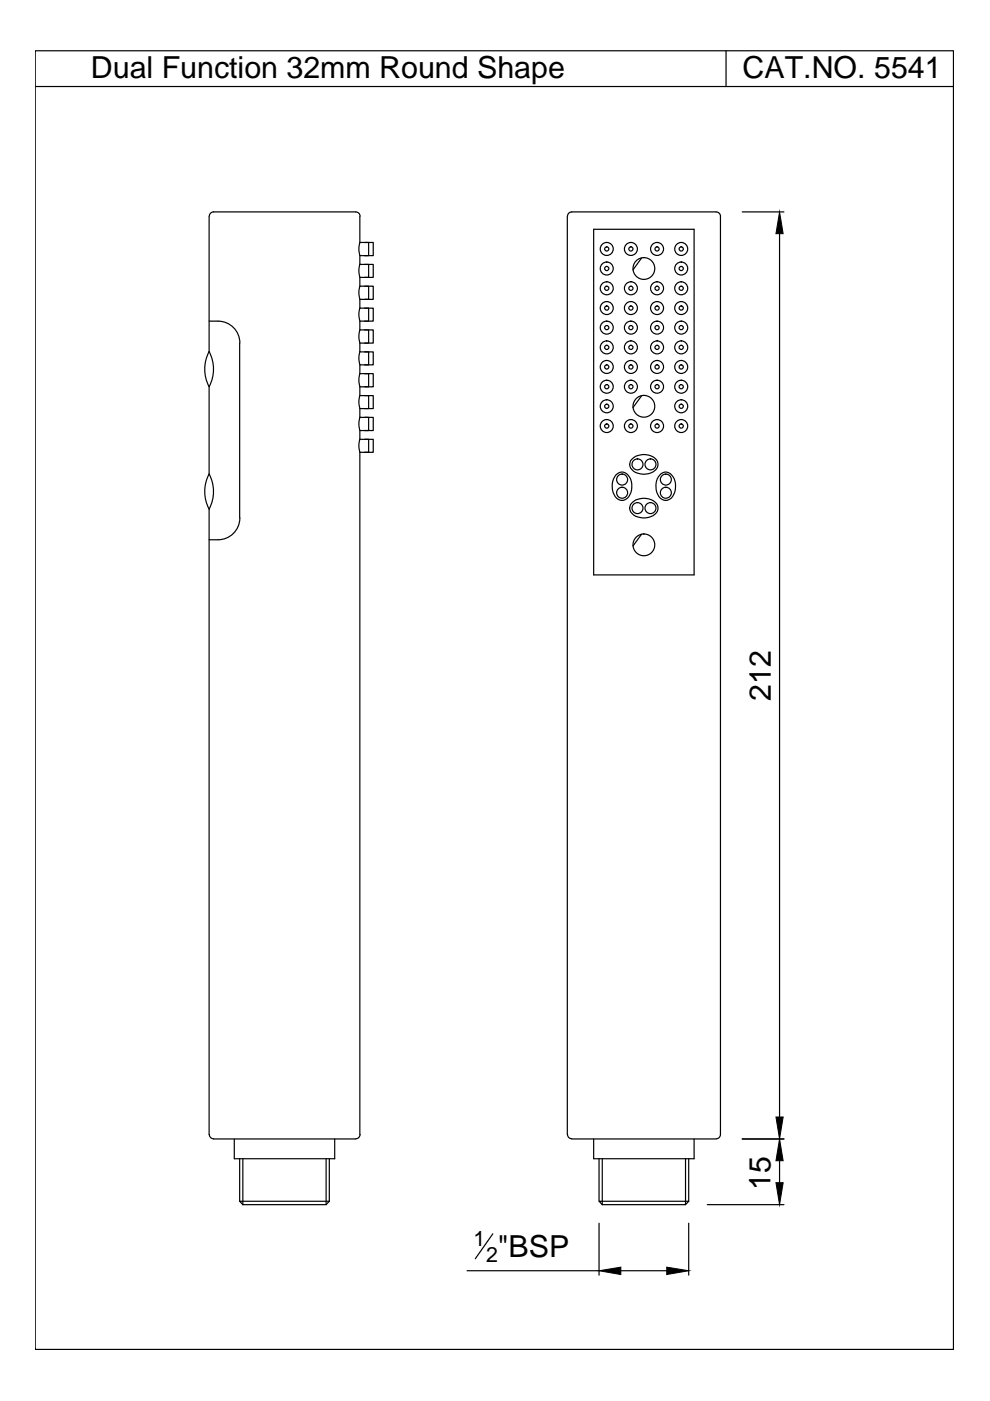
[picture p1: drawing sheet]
<svg xmlns="http://www.w3.org/2000/svg" width="210mm" height="297mm" viewBox="0 0 210 297" stroke-linecap="round" stroke-linejoin="round" font-family="sans-serif">
<defs><g id="words">
<g font-size="6.4">
<text x="19.3" y="16.5">Dual Function 32mm Round Shape</text>
<text x="157.5" y="16.5">CAT.NO. 5541</text>
<text x="163.4" y="148.5" transform="rotate(-90 163.4 148.5)">212</text>
<text x="163.3" y="252.3" transform="rotate(-90 163.3 252.3)">15</text>
<text x="105.6" y="266.5">&quot;BSP</text>
</g>
<g font-size="4.5">
<text x="100.4" y="264.3">1</text>
<text x="103.1" y="267.5">2</text>
</g>
</g></defs>
<!-- layer: 0 -->
<g fill="none" stroke="#000" stroke-width=".25">
<path d="M7.5 10.8h194.7v275.3h-194.7zM7.5 18.3h194.7M153.9 10.8v7.5M44.3 45.9v28.7M76.3 45.9v5.5h1.9v2.8h-1.9v1.9h1.9v2.7h-1.9v1.9h1.9v2.8h-1.9v1.8h1.9v2.8h-1.9v1.8h1.9v2.8h-1.9v1.9h1.9v2.8h-1.9v1.8h1.9v2.8h-1.9v1.9h1.9v2.7h-1.9v1.9h1.9v2.8h-1.9v1.8h1.9v2.8h-1.9v144.7M76.3 51.4l-.2 1.4 .2 1.4M76.3 56l-.2 1.4 .2 1.4M76.3 45.8a.91 .91 0 0 0-.9-.9h-30.1a.91 .91 0 0 0-.9 .9M77.3 51.4h1.8v2.8h-1.8M77.3 56.1h1.8v2.7h-1.8M120.3 45.9v194.7M125.9 48.6h21.3v73.3h-21.3z"/>
<path d="M136 54.7l-1.8 2.5M151.8 44.9h-30.6a.91 .91 0 0 0-.9 .9M151.8 44.9a.91 .91 0 0 1 1 1v194.6a.91 .91 0 0 1-1 .9M157.4 44.9h8.8M165.3 49.5v187.3M44.3 74.6a7.9 7.9 0 0 0 0 7.4v18.6M44.3 68.1a6.2 6.2 0 0 1 4.9 1.1 4.6 4.6 0 0 1 1.7 3.5l-.1 37.1a4.6 4.6 0 0 1-4.6 4.6h-1.9M44.3 74.6a7.9 7.9 0 0 1 0 7.4M76.3 60.7l-.2 1.4 .2 1.3M76.3 65.3l-.2 1.4 .2 1.4M76.3 69.9l-.2 1.4 .2 1.4M76.3 74.5l-.2 1.4 .2 1.4"/>
<path d="M76.3 79.2l-.2 1.4 .2 1.4M77.3 60.7h1.8v2.8h-1.8M77.3 65.3h1.8v2.8h-1.8M77.3 69.9h1.8v2.8h-1.8M77.3 74.6h1.8v2.8h-1.8M77.3 79.2h1.8v2.8h-1.8M76.3 83.8l-.2 1.4 .2 1.4M76.3 88.5l-.2 1.4 .2 1.4M76.3 93.1l-.2 1.4 .2 1.4M77.3 83.9h1.8v2.7h-1.8M77.3 88.5h1.8v2.8h-1.8M77.3 93.1h1.8v2.8h-1.8"/>
<path d="M134 97.3a3.6 3.6 0 0 1 5.4 .6 2.04 2.04 0 0 1-1.9 2.5 3.4 3.4 0 0 1-3.9-1.5 1.56 1.56 0 0 1 .4-1.6zM136 83.9l-1.8 2.5M44.3 100.5a7.9 7.9 0 0 0 0 7.4M44.3 108v132.6M44.3 100.5a7.9 7.9 0 0 1 0 7.4M130.6 100.7a1.69 1.69 0 0 1 2.8 .4 3.7 3.7 0 0 1-.8 4.8 1.92 1.92 0 0 1-2.6-1.5l-.2-1.2a3.6 3.6 0 0 1 .8-2.5zM134 106.6a3.6 3.6 0 0 1 5.4 .6 2.04 2.04 0 0 1-1.9 2.5 3.4 3.4 0 0 1-3.9-1.6 1.56 1.56 0 0 1 .4-1.5zM136 113.3l-1.8 2.5M139.9 100.7a1.65 1.65 0 0 1 2.8 .4 3.7 3.7 0 0 1-.8 4.8 1.92 1.92 0 0 1-2.7-1.5l-.1-1.2a3.4 3.4 0 0 1 .8-2.5zM44.4 240.5a.91 .91 0 0 0 .9 .9M45.3 241.5h30.1M49.7 241.5v4.2h21.3v-4.2"/>
<path d="M50.8 245.7v9M51.5 245.7v9.7M69.1 245.7v9.7h-17.6M69.8 254.7h-19l.7 .7M69.8 245.7v9M69.8 254.7l-.7 .7M76.3 240.5a.91 .91 0 0 1-.9 .9M120.3 240.5a.91 .91 0 0 0 .9 .9M121.2 241.5h30.6M125.9 241.5v4.2h21.3v-4.2M127 245.7v9M127 259.3v11.1"/>
<path d="M127.7 245.7v9.7M145.3 245.7v9.7h-17.6M146 254.7h-19l.7 .7M146 245.7v9M146 259.3v11.1M146 254.7l-.7 .7M150 255.4h16.2M157.4 241.5h8.8M165.3 246.1v4.7M99 269.4h28M104.5 261.6l-3.7 5.3M131.6 269.4h9.8"/>
<circle cx="128.6" cy="52.8" r="1.38"/>
<circle cx="128.6" cy="56.9" r="1.38"/>
<circle cx="128.6" cy="52.8" r=".44"/>
<circle cx="128.6" cy="56.9" r=".44"/>
<circle cx="133.8" cy="52.8" r="1.38"/>
<circle cx="133.8" cy="52.8" r=".44"/>
<circle cx="136.5" cy="56.9" r="2.31"/>
<circle cx="139.3" cy="52.8" r="1.38"/>
<circle cx="139.3" cy="52.8" r=".44"/>
<circle cx="144.4" cy="52.8" r="1.38"/>
<circle cx="144.4" cy="56.9" r="1.38"/>
<circle cx="144.4" cy="52.8" r=".44"/>
<circle cx="144.4" cy="56.9" r=".44"/>
<circle cx="128.6" cy="73.7" r="1.38"/>
<circle cx="128.6" cy="61.1" r="1.38"/>
<circle cx="128.6" cy="65.3" r="1.38"/>
<circle cx="128.6" cy="69.5" r="1.38"/>
<circle cx="128.6" cy="77.8" r="1.38"/>
<circle cx="128.6" cy="61.1" r=".44"/>
<circle cx="128.6" cy="65.3" r=".44"/>
<circle cx="128.6" cy="77.8" r=".44"/>
<circle cx="128.6" cy="73.7" r=".44"/>
<circle cx="128.6" cy="69.5" r=".44"/>
<circle cx="133.8" cy="65.3" r="1.38"/>
<circle cx="133.8" cy="61.1" r="1.38"/>
<circle cx="133.8" cy="69.5" r="1.38"/>
<circle cx="133.8" cy="73.7" r="1.38"/>
<circle cx="133.8" cy="77.8" r="1.38"/>
<circle cx="133.8" cy="65.3" r=".44"/>
<circle cx="133.8" cy="73.7" r=".44"/>
<circle cx="133.8" cy="61.1" r=".44"/>
<circle cx="133.8" cy="69.5" r=".44"/>
<circle cx="133.8" cy="77.8" r=".44"/>
<circle cx="139.3" cy="65.3" r="1.38"/>
<circle cx="139.3" cy="61.1" r="1.38"/>
<circle cx="139.3" cy="77.8" r="1.38"/>
<circle cx="139.3" cy="69.5" r="1.38"/>
<circle cx="139.3" cy="73.7" r="1.38"/>
<circle cx="139.3" cy="61.1" r=".44"/>
<circle cx="139.3" cy="73.7" r=".44"/>
<circle cx="139.3" cy="65.3" r=".44"/>
<circle cx="139.3" cy="69.5" r=".44"/>
<circle cx="139.3" cy="77.8" r=".44"/>
<circle cx="144.4" cy="61.1" r="1.38"/>
<circle cx="144.4" cy="73.7" r="1.38"/>
<circle cx="144.4" cy="65.3" r="1.38"/>
<circle cx="144.4" cy="77.8" r="1.38"/>
<circle cx="144.4" cy="69.5" r="1.38"/>
<circle cx="144.4" cy="61.1" r=".44"/>
<circle cx="144.4" cy="77.8" r=".44"/>
<circle cx="144.4" cy="73.7" r=".44"/>
<circle cx="144.4" cy="65.3" r=".44"/>
<circle cx="144.4" cy="69.5" r=".44"/>
<circle cx="128.6" cy="82" r="1.38"/>
<circle cx="128.6" cy="86.1" r="1.38"/>
<circle cx="128.6" cy="90.3" r="1.38"/>
<circle cx="128.6" cy="90.3" r=".44"/>
<circle cx="128.6" cy="82" r=".44"/>
<circle cx="128.6" cy="86.1" r=".44"/>
<circle cx="133.8" cy="90.3" r="1.38"/>
<circle cx="133.8" cy="82" r="1.38"/>
<circle cx="133.8" cy="82" r=".44"/>
<circle cx="133.8" cy="90.3" r=".44"/>
<circle cx="135.2" cy="98.5" r="1.16"/>
<circle cx="136.5" cy="86.1" r="2.31"/>
<circle cx="137.9" cy="98.5" r="1.16"/>
<circle cx="139.3" cy="90.3" r="1.38"/>
<circle cx="139.3" cy="82" r="1.38"/>
<circle cx="139.3" cy="82" r=".44"/>
<circle cx="139.3" cy="90.3" r=".44"/>
<circle cx="144.4" cy="82" r="1.38"/>
<circle cx="144.4" cy="86.1" r="1.38"/>
<circle cx="144.4" cy="90.3" r="1.38"/>
<circle cx="144.4" cy="82" r=".44"/>
<circle cx="144.4" cy="90.3" r=".44"/>
<circle cx="144.4" cy="86.1" r=".44"/>
<circle cx="131.9" cy="104.5" r="1.16"/>
<circle cx="131.9" cy="101.7" r="1.16"/>
<circle cx="135.2" cy="107.7" r="1.16"/>
<circle cx="136.5" cy="115.5" r="2.31"/>
<circle cx="137.9" cy="107.7" r="1.16"/>
<circle cx="141.2" cy="101.7" r="1.16"/>
<circle cx="141.2" cy="104.5" r="1.16"/>
</g>
<path d="M165.3 44.9l.7 4.6h-1.5zM164.5 236.8h1.5l-.7 4.7zM164.5 250.8h1.5l-.7 4.6zM165.3 241.5l.7 4.6h-1.5zM127 269.4l4.6-.7v1.5zM141.4 268.7l4.6 .7-4.6 .8z" fill="#000" stroke="#000" stroke-width=".21"/>
<use href="#words"/>
</svg>
